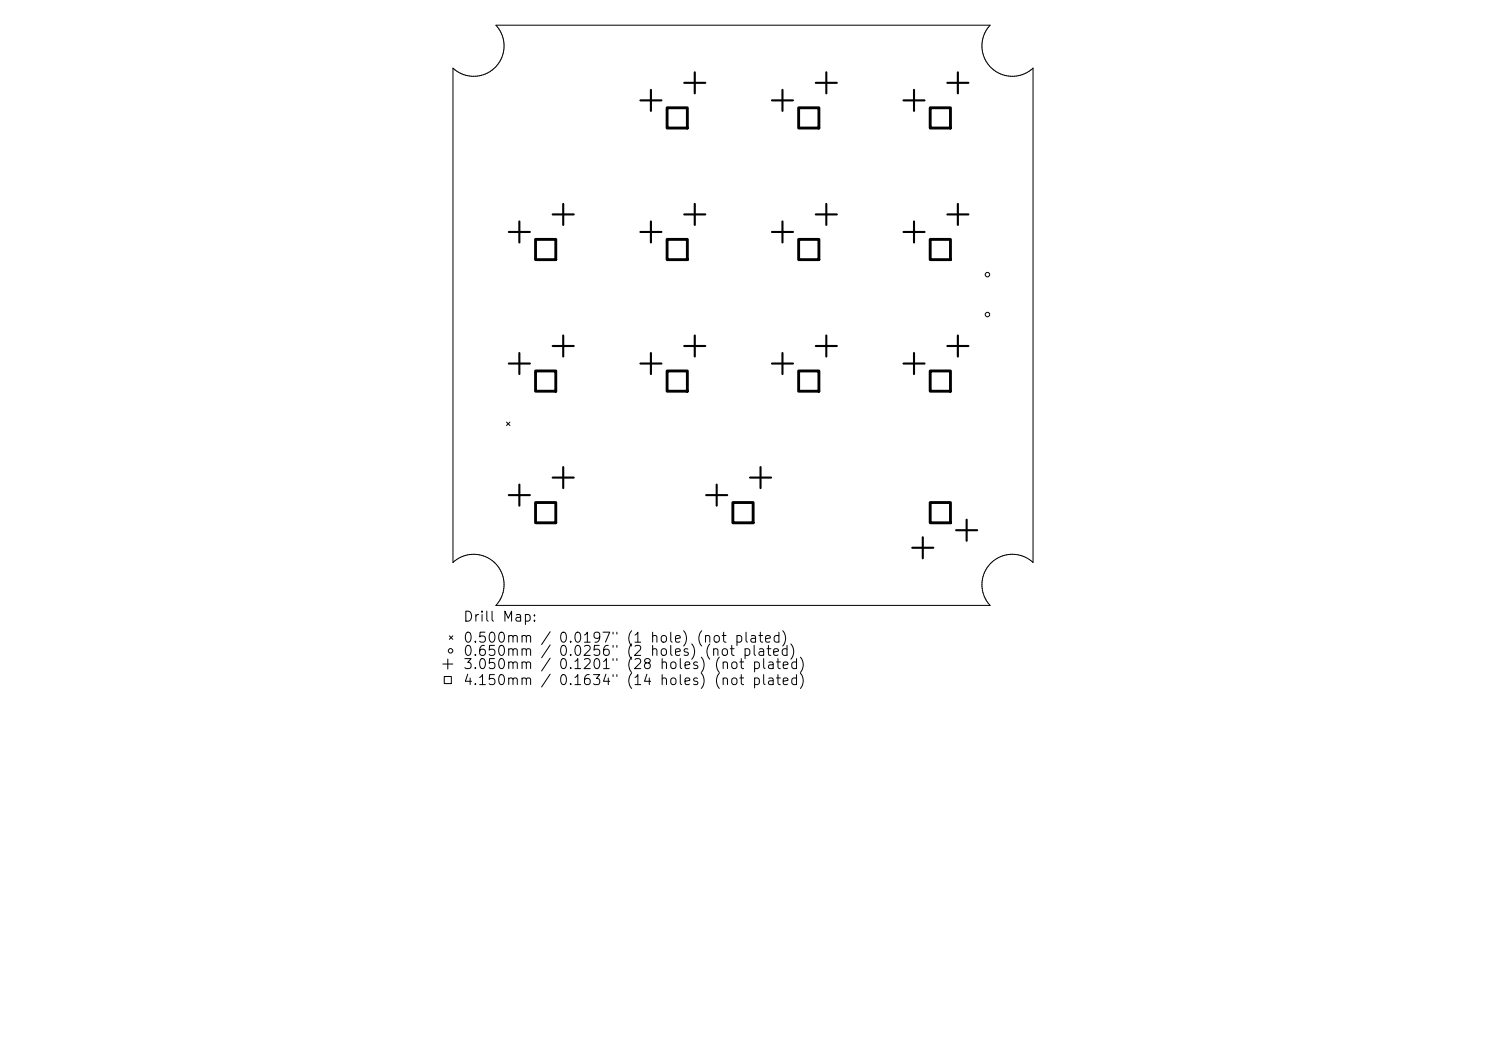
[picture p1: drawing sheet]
<svg xmlns="http://www.w3.org/2000/svg" width="297mm" height="210mm" viewBox="0 0 297 210" stroke-linecap="round" stroke-linejoin="round" font-family="sans-serif">
<defs><g id="words">
<g font-size="2">
<text x="92.4" y="124.7">Drill Map:</text>
<text x="92.4" y="128.9">0.500mm / 0.0197&quot; (1 hole) (not plated)</text>
<text x="92.4" y="131.6">0.650mm / 0.0256&quot; (2 holes) (not plated)</text>
<text x="92.4" y="134.2">3.050mm / 0.1201&quot; (28 holes) (not plated)</text>
<text x="92.4" y="137.4">4.150mm / 0.1634&quot; (14 holes) (not plated)</text>
</g>
</g></defs>
<g fill="none" stroke="#000" stroke-width=".2">
<path d="M99.1 5h98.8a6.1 6.1 0 0 0 .1 8.5 6.1 6.1 0 0 0 8.5 .1v98.8a6.1 6.1 0 0 0-8.5 .1 6.1 6.1 0 0 0-.1 8.5h-98.8a6.1 6.1 0 0 0-.1-8.5 6.1 6.1 0 0 0-8.5-.1v-98.8a6.1 6.1 0 0 0 8.5-.1 6.1 6.1 0 0 0 .1-8.5zM101.2 84.3l.7 .7M101.9 84.3l-.7 .7M88.5 132.7h2M88.8 135.2h1.4v1.4h-1.4zM89.5 131.7v2M89.8 127.1l.7 .6M90.5 127.1l-.7 .6"/>
<circle cx="197.4" cy="54.9" r=".45"/>
<circle cx="197.4" cy="62.9" r=".45"/>
<circle cx="90.1" cy="130" r=".45"/>
</g>
<g fill="none" stroke="#000" stroke-width=".42">
<path d="M130.1 18v4.2M136.8 16.6h4.2M138.9 14.4v4.3M156.4 18v4.2M163 16.6h4.3M165.2 14.4v4.3M182.7 18v4.2M189.3 16.6h4.3M191.4 14.4v4.3M128 20.1h4.2M154.3 20.1h4.2M180.6 20.1h4.2"/>
<path d="M101.7 46.4h4.2M103.8 44.2v4.3M110.5 42.8h4.2M112.6 40.7v4.2M128 46.4h4.2M130.1 44.2v4.3M136.8 42.8h4.2M138.9 40.7v4.2M154.3 46.4h4.2M156.4 44.2v4.3M163 42.8h4.3M165.2 40.7v4.2"/>
<path d="M180.6 46.4h4.2M182.7 44.2v4.3M189.3 42.8h4.3M191.4 40.7v4.2M101.7 72.6h4.2M103.8 70.5v4.2M110.5 69.1h4.2M112.6 67v4.2M128 72.6h4.2M130.1 70.5v4.2M136.8 69.1h4.2M138.9 67v4.2"/>
<path d="M154.3 72.6h4.2M156.4 70.5v4.2M163 69.1h4.3M165.2 67v4.2M180.6 72.6h4.2M182.7 70.5v4.2M189.3 69.1h4.3M191.4 67v4.2M101.7 98.9h4.2M103.8 96.8v4.2M110.5 95.4h4.2M112.6 93.3v4.2"/>
<path d="M141.1 98.9h4.2M143.2 96.8v4.2M149.9 95.4h4.2M152 93.3v4.2M182.3 109.5h4.2M184.4 107.3v4.3M191.1 105.9h4.2M193.2 103.8v4.3"/>
</g>
<g fill="none" stroke="#000" stroke-width=".57">
<path d="M133.3 21.5h4.1v4.1h-4.1zM159.6 21.5h4.1v4.1h-4.1zM185.9 21.5h4.1v4.1h-4.1zM107 47.8h4.1v4.1h-4.1zM133.3 47.8h4.1v4.1h-4.1zM159.6 47.8h4.1v4.1h-4.1zM185.9 47.8h4.1v4.1h-4.1zM107 74.1h4.1v4.1h-4.1zM133.3 74.1h4.1v4.1h-4.1zM159.6 74.1h4.1v4.1h-4.1zM185.9 74.1h4.1v4.1h-4.1zM107 100.4h4.1v4.1h-4.1z"/>
<path d="M146.5 100.4h4v4.1h-4zM185.9 100.4h4.1v4.1h-4.1z"/>
</g>
<use href="#words"/>
</svg>
